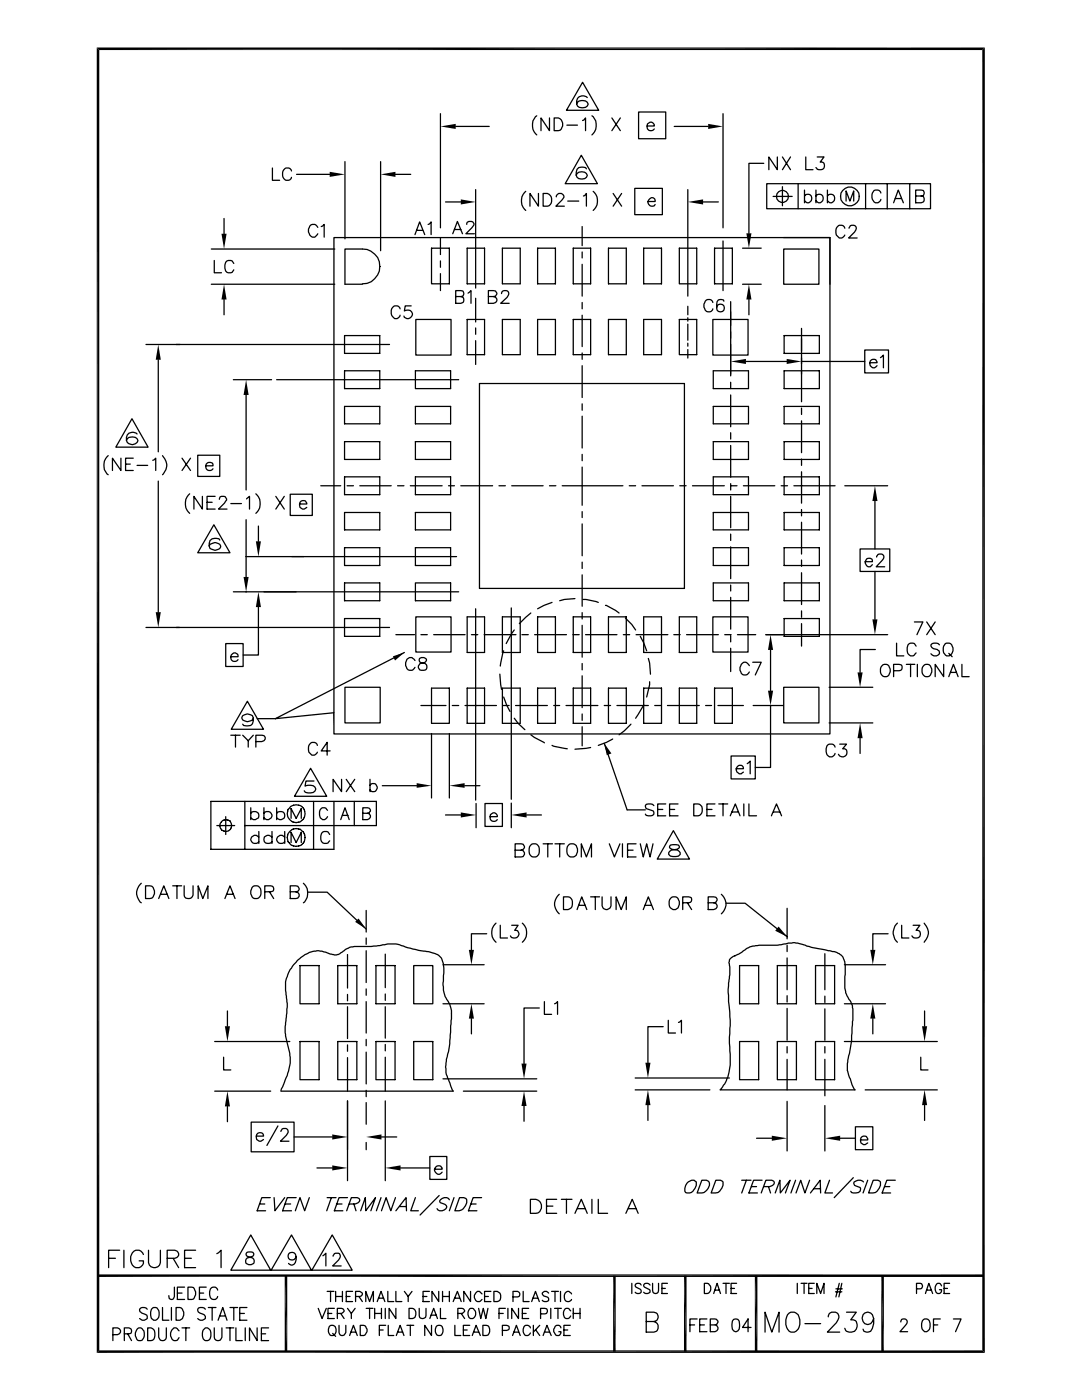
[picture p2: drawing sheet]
<svg xmlns="http://www.w3.org/2000/svg" width="216mm" height="279mm" viewBox="0 0 216 279" stroke-linecap="round" stroke-linejoin="round" font-family="sans-serif">
<g fill="none" stroke="#000" stroke-width=".25">
<path d="M116.2 16.4l3.3 5.6h-6.5zM117.2 19.5a1.27 1.27 0 0 0-1.9 .1 1.27 1.27 0 0 0 .3 1.8 1.19 1.19 0 0 0 1.7-.7 1.3 1.3 0 0 0-2.2 0M54.4 33.5v2.5h1.4M58.2 34.1a.91 .91 0 0 0-1.1-.6 .91 .91 0 0 0-.7 1 1.12 1.12 0 0 0 .2 1.1 1.12 1.12 0 0 0 1.2 .3l.4-.5M59.2 34.8h6.6M68.8 32.3v15.4M75.9 32.3v17.7M78.9 34.8h3.1M87.9 22.7v22.8M90.9 25.2h6.7M94.9 37.8v19.7M104.9 38.2a2.55 2.55 0 0 0 0 3.8"/>
<path d="M107.1 23.1a2.55 2.55 0 0 0 0 3.8M107.4 38.6v2.5l-1.7-2.5v2.5M108.4 38.6h.8a1.36 1.36 0 0 1 .9 1.3 1.36 1.36 0 0 1-.9 1.2h-.8zM109.6 23.5v2.6l-1.7-2.6v2.6M110.6 23.5h.8a1.36 1.36 0 0 1 .9 1.3 1.36 1.36 0 0 1-.9 1.3h-.8zM111 39.3v-.2a.87 .87 0 0 1 1-.5l.4 .3 .1 .5-1.6 1.7h1.7M113.1 25h2.1M116 31l3.2 5.7h-6.4zM116.2 24h.3l.3-.5v2.6M116.4 39.1l.3-.1 .3-.4v2.5M117 33.7l-.2-.3a1.29 1.29 0 0 0-1.7 .5 1.29 1.29 0 0 0 .4 1.7 1.14 1.14 0 0 0 1.7-.6 1.23 1.23 0 0 0-1.1-.7 1.23 1.23 0 0 0-1.1 .7M118.1 23.1a2.55 2.55 0 0 1 0 3.8"/>
<path d="M118.4 38.2a2.55 2.55 0 0 1 0 3.8M122.1 23.5l1.7 2.6M122.3 38.6l1.7 2.5M123.8 23.5l-1.7 2.6M124 38.6l-1.7 2.5M126.7 37.6h5.5v5.2h-5.5zM127.4 22.4h5.4v5.3h-5.4zM129.1 25.1h1.5v-.2a.82 .82 0 0 0-.9-.5 1.01 1.01 0 0 0-.5 1.3 .82 .82 0 0 0 1.4 0M134.5 25.2h6.8M137.2 37.8v21.3M144.3 22.7v22.8M152.4 32.6h-3v14"/>
<path d="M153 36.7h32.7v5h-32.7zM154.3 39.2h3.8M155.1 31.3v2.6l-1.7-2.6v2.6M156.1 31.3l1.6 2.6M156.1 37.3v3.8M157.7 31.3l-1.6 2.6M159.3 36.7v5M160.5 39.1a.81 .81 0 0 1 1.1-.2 .81 .81 0 0 1 .3 1.1 .81 .81 0 0 1-1.1 .3l-.3-.3M160.5 37.9v2.6M160.8 31.3v2.6h1.4M162.8 39.1a.81 .81 0 0 1 1.1-.2 .81 .81 0 0 1 .2 1.1 .81 .81 0 0 1-1 .3l-.3-.3M162.8 37.9v2.6"/>
<path d="M163.1 31.3h1.3l-.7 1a.8 .8 0 0 1 .8 1 .8 .8 0 0 1-1.1 .6l-.3-.1-.3-.4M165.1 39.1a.81 .81 0 0 1 1.1-.2 .81 .81 0 0 1 .2 1.1 .81 .81 0 0 1-1 .3l-.3-.3M165.1 37.9v2.6M172.7 36.7v5M175.8 38.5l-.1-.2a1.01 1.01 0 0 0-1.3-.3 1.61 1.61 0 0 0 .3 2.5 .93 .93 0 0 0 1.1-.7M177 36.7v5M178.6 39.6h1.2M181.5 36.7v5M182.7 39.1l1.5-.1a.83 .83 0 0 0 0-1l-1.5-.1v2.6h1.1l.5-.3v-.8l-.1-.2-.4-.1M42.2 56.7h24.6M42.2 49.7h24.6M42.8 52v2.4h1.4"/>
<path d="M44.7 43.6v3.1M44.7 59.8v3M46.7 52.6l-.4-.5a.93 .93 0 0 0-1-.1 .93 .93 0 0 0-.4 .9 1.08 1.08 0 0 0 .2 1.2 1.08 1.08 0 0 0 1.2 .3l.4-.6M63.4 45.4a.96 .96 0 0 0-1.1-.6 .96 .96 0 0 0-.7 .9 1.25 1.25 0 0 0 1.2 1.6l.6-.6M64.1 45.2l.6-.4v2.5M66.6 47.4h99v99.1h-99zM72.3 56.6a3.5 3.5 0 0 0 3.5-3.4 3.5 3.5 0 0 0-3.5-3.5h-3.5v7h3.5M82.8 46.8l.9-2.5 1.1 2.5M83.1 46h1.2M85.4 44.8l.3-.1 .3-.4v2.5M86.1 49.5h3.6v7.1h-3.6zM87.9 47.4v3.4"/>
<path d="M87.9 52.1v1.2M87.9 54.6v3.4M88.9 40.3h3M90.3 46.7l1-2.5 1 2.5M90.7 45.8h1.2M90.9 59.2l1.5-.1 .1-.4-.1-.6-1.5-.1v2.5h1l.6-.2v-.9l-.6-.2M93.1 44.8l.1-.4a.89 .89 0 0 1 1.4 .2v.3l-.5 .6-1.1 1.2h1.7M93.2 49.5h3.5v7.1h-3.5zM93.4 58.5l.6-.5v2.5M94.9 59.5v4.8M97.5 59.2h1a.72 .72 0 0 0 .6-.7l-.2-.4-1.4-.1v2.5h1l.4-.1a.6 .6 0 0 0 0-1l-.4-.2M100.1 58.6a.55 .55 0 0 1 .5-.6h.4a.6 .6 0 0 1 .4 .9l-.2 .5-1.3 1.1h1.7"/>
<path d="M100.2 49.5h3.6v7.1h-3.6zM107.3 49.5h3.5v7.1h-3.5zM113.3 40.1h2.2M114.4 49.5h3.5v7.1h-3.5zM116.2 45.2v3.8M116.2 50.3v1.2M116.2 52.7v6.4M121.4 49.5h3.6v7.1h-3.6zM128.4 49.5h3.6v7.1h-3.6zM129.3 40.2h1.4a.66 .66 0 0 0-.4-.8 .66 .66 0 0 0-.8 .5 .79 .79 0 0 0 .1 1.1 .79 .79 0 0 0 1.1-.2M135.6 49.5h3.4v7.1h-3.4zM140.3 40.3h3"/>
<path d="M142.6 49.5h3.5v7.1h-3.5zM144.3 48.1v9.9M148.2 49.5h3.7M148.2 56.7h3.7M149.4 59.8v3M156.4 49.7h7v7h-7zM156.4 47.4h9.2v9.3M168.6 45.6a.91 .91 0 0 0-1.1-.7 .91 .91 0 0 0-.7 1l.1 1 .6 .6a1 1 0 0 0 1.1-.6M168.8 40.1v-2l.8 2 .7-2v2M169.4 45.6a.72 .72 0 0 1 .8-.7 .72 .72 0 0 1 .7 .7l-.4 .7-1.2 1.2h1.7M178.3 40.5l.9-2.6 1.1 2.6M29.1 68.7h48.6"/>
<path d="M31.6 71.8v18.4M46.6 75.8h7.6M49.1 78.8v19M55.2 75.8h36.3M68.7 74h7.1v3.6h-7.1zM68.7 67h7.1v3.5h-7.1zM79.8 61.6a.91 .91 0 0 0-1-.6 .91 .91 0 0 0-.7 1 1.49 1.49 0 0 0 .6 1.6 .93 .93 0 0 0 1.1-.7M82 61h-1.1l-.2 1.1a.91 .91 0 0 1 1.5 .3 .91 .91 0 0 1-1 1.2l-.5-.3-.1-.2M82.9 74h7v3.6h-7zM83 63.8h7v7.1h-7zM93.2 63.8h3.5v7h-3.5zM94.9 65.4v1.3"/>
<path d="M94.9 68v4.7M95.7 76.5h40.9v40.9h-40.9zM100.2 63.8h3.6v7h-3.6zM107.3 63.8h3.5v7h-3.5zM114.4 63.8h3.5v7h-3.5zM116.2 60.4v1.2M116.2 62.9v6.3M116.2 70.4v1.3M116.2 73v6.3M121.4 63.8h3.6v7h-3.6zM128.4 63.8h3.6v7h-3.6zM135.6 63.8h3.4v7h-3.4z"/>
<path d="M137.2 61.1v1.7M137.2 63.4v.7M137.2 64.7v3.2M137.2 68.5v.6M137.2 69.8v1.7M142.2 63.8h7.1v7.1h-7.1zM142.2 60.4a.83 .83 0 0 0-.8-.7 .83 .83 0 0 0-.8 .7 1.13 1.13 0 0 0 0 1.3 1.13 1.13 0 0 0 1.3 .4l.3-.5M142.3 74h7.1v3.6h-7.1zM144.4 60.1v-.2a.97 .97 0 0 0-1.3 .3 2.09 2.09 0 0 0 .2 1.9 .77 .77 0 0 0 1.2-.3 .77 .77 0 0 0-.5-1 .77 .77 0 0 0-1 .6M145.8 60.2v14.8M145.8 76.3v1.3M145.8 78.8v6.4"/>
<path d="M148.8 72.1h8.2M156.5 74h7v3.6h-7zM156.5 67h7v3.5h-7zM159.9 65.5v14.7M159.9 72.1h12.7M172.6 69.8h4.7v4.6h-4.7zM173.6 72.4h1.4a.77 .77 0 0 0-1.1-.6 .77 .77 0 0 0-.2 1.2 .74 .74 0 0 0 .6 .4 .74 .74 0 0 0 .7-.4M175.7 71.4l.6-.5v2.5M21.6 90.9a2.55 2.55 0 0 0 0 3.8M24.1 91.4v2.5l-1.7-2.5v2.5M25.1 92.6h.9M26.3 83.6l3.2 5.6h-6.4z"/>
<path d="M26.6 91.4h-1.5v2.5h1.5M27.3 86.6a1.25 1.25 0 0 0-2 .4 1.25 1.25 0 0 0 1.2 1.7 1 1 0 0 0 1-.8 1.3 1.3 0 0 0-2.3 0M27.3 92.9h2.2M30.5 91.9l.6-.5v2.5M31.6 96v26.2M32.4 90.9a2.55 2.55 0 0 1 0 3.8M36.3 91.4l1.7 2.5M37.8 98.6a2.64 2.64 0 0 0 0 3.8M38 91.4l-1.7 2.5M39.5 90.8h4.4v4.3h-4.4zM40.4 99.1v2.5l-1.7-2.5v2.5M41.1 93h1.4a.71 .71 0 0 0-.5-.8 .71 .71 0 0 0-.9 .4 .82 .82 0 0 0 .3 1.2 .82 .82 0 0 0 1.1-.2"/>
<path d="M42.9 99.1h-1.6v2.5h1.6M43.8 99.7l.1-.6h.8h.3l.2 .7-1.6 1.8h1.7M49.2 99.6l.6-.5v2.5M51.1 98.6a2.64 2.64 0 0 1 0 3.8M55 99.1l1.7 2.5M56.7 99.1l-1.7 2.5M57.9 98.6h4.4v4.3h-4.4zM64 96.9h4M68.7 81.1h7.1v3.5h-7.1zM68.7 88.1h7.1v3.6h-7.1zM68.7 95.2h7.1v3.5h-7.1zM69.3 96.9h1.2"/>
<path d="M71.8 96.9h6.3M79.3 96.9h1.3M81.9 96.9h6.3M82.9 81.1h7v3.5h-7zM82.9 88.1h7v3.6h-7zM82.9 95.2h7v3.5h-7zM89.5 96.9h1.2M91.9 96.9h6.4M99.6 96.9h1.2M102.1 96.9h6.3M109.6 96.9h1.3M112.2 96.9h12.1"/>
<path d="M116.2 80.6v1.3M116.2 83.1v6.3M116.2 90.7v1.2M116.2 93.2v7.6M125.6 96.9h1.2M128.1 96.9h6.3M135.6 96.9h1.3M138.2 96.9h6.3M142.3 81.1h7.1v3.5h-7.1zM142.3 88.1h7.1v3.6h-7.1zM142.3 95.2h7.1v3.5h-7.1zM145.8 86.4v1.2"/>
<path d="M145.8 88.9v6.3M145.8 96.5v1.3M145.8 99.1v6.2M145.8 96.9h1.3M148.3 96.9h6.3M155.9 96.9h1.2M156.5 81.1h7v3.5h-7zM156.5 88.1h7v3.6h-7zM156.5 95.2h7v3.5h-7zM158.4 96.9h8.2M159.9 81.4v1.3M159.9 84v6.3"/>
<path d="M159.9 91.6v1.3M159.9 94.1v6.3M168.6 96.9h8.5M174.6 100v9.6M41.3 100.2h1M42.7 104.7l3.2 5.6h-6.4zM43.9 107.8a1.29 1.29 0 0 0-1.8-.1 1.29 1.29 0 0 0-.2 1.8 1.38 1.38 0 0 0 2.1-.4v-.1a1.3 1.3 0 0 0-2.3 0M46.1 100.5h2.1M46.6 118.1h44.9M49 111.1h42.1M49.1 103.7v11.4M51.6 105v3"/>
<path d="M59.8 100.6h1.4a.74 .74 0 0 0-.9-.7 .74 .74 0 0 0-.5 .9l.1 .5 .5 .3h.3l.5-.3M68.7 102.3h7.1v3.4h-7.1zM68.7 109.3h7.1v3.6h-7.1zM68.7 116.3h7.1v3.6h-7.1zM82.9 116.3h7v3.6h-7zM82.9 102.3h7v3.4h-7zM82.9 109.3h7v3.6h-7zM114.7 119.5l-2.1 .1-.9 .3M116.2 102.1v1.2M116.2 104.6v6.3M116.2 112.2v1.3M116.2 114.7v6.3"/>
<path d="M116.3 119.6h.6l2.5 .6M142.3 102.3h7.1v3.4h-7.1zM142.3 109.3h7.1v3.6h-7.1zM142.3 116.3h7.1v3.6h-7.1zM145.8 106.6v1.3M145.8 109.1v6.4M145.8 116.8v1.1M145.8 119.2v6.4M156.5 102.3h7v3.4h-7zM156.5 109.3h7v3.6h-7zM156.5 116.3h7v3.6h-7zM159.9 101.7v1.3"/>
<path d="M159.9 104.2v6.4M159.9 111.8v1.2M159.9 114.3v6.4M171.6 109.6h5.9v4.4h-5.9zM172.6 112.1h1.5v-.3a.81 .81 0 0 0-1.3-.2 .81 .81 0 0 0 .2 1.3l.2 .2h.5l.4-.4M174.6 114v9.6M174.9 111.2l.3-.5 .7-.1a.62 .62 0 0 1 .4 .9l-1.5 1.6h1.7M29.1 125.2h48.6M45 128.4h3.5v4.6h-3.5zM46.1 131.1h1.4a.72 .72 0 0 0-.7-.8 .72 .72 0 0 0-.7 .8 .79 .79 0 0 0 .4 .9 .79 .79 0 0 0 1-.3M49.4 140l3.2 5.5h-6.5zM51.6 121.2v9.5h-3.1"/>
<path d="M68.7 123.4h7.1v3.6h-7.1zM68.8 137.2h7.1v7.1h-7.1zM79 126.7h3.7M80.7 130.2l-25.8 13.2M82.8 131.8a1.02 1.02 0 0 0-1.6-.2 1.46 1.46 0 0 0 .5 2.2 .92 .92 0 0 0 1.1-.6M83 123.1h7v7h-7zM83.7 131.4a.58 .58 0 0 0 .3 .8 .93 .93 0 0 1 1.2 1.1 .88 .88 0 0 1-1 .5 .88 .88 0 0 1-.7-.9l.3-.5 1.1-.3 .2-.5a.97 .97 0 0 0-1.4-.2zM84 126.7h1.3M86.1 137.3h3.6v7.1h-3.6zM86.5 126.7h6.3M93.2 123.1h3.5v7.1h-3.5zM93.2 137.3h3.5v7.1h-3.5z"/>
<path d="M94.1 126.7h1.2M94.9 121.5v38.2M96.6 126.7h6.4M99.7 134.5l.4 3.1M100.2 123.1h3.6v7.1h-3.6zM100.2 137.3h3.6v7.1h-3.6zM100.5 129.9l-.7 3M100.5 139.1l.6 1.6 .7 1.3M102 121.3v38.2M102.6 125.7l-1.6 2.7M104.1 126.7h1.3M105.9 122.3l-2.3 2.2"/>
<path d="M106.7 126.7h6.3M107.3 123.1h3.5v7.1h-3.5zM107.3 137.3h3.5v7.1h-3.5zM110.2 120.2l-1.7 .6-1.2 .7M114.3 126.7h1.3M114.4 123.1h3.5v7.1h-3.5zM114.4 137.3h3.5v7.1h-3.5zM116.2 122.3v1.2M116.2 124.8v6.3M116.2 132.4v1.3M116.2 134.9v6.3M116.8 126.7h6.3"/>
<path d="M120.8 120.8l2.1 1 .6 .5M121.4 123.1h3.6v7.1h-3.6zM121.4 137.3h3.6v7.1h-3.6zM124.4 126.7h1.2M124.8 123.4l1.3 1.2 .7 1.1M126.9 126.7h6.4M127.8 127l.6 1.3 .6 1.6M128.4 123.1h3.6v7.1h-3.6zM128.4 137.3h3.6v7.1h-3.6zM129.4 131.4l.2 .9 .2 2.2M129.6 136.1v.6l-.6 2.4M134.5 126.7h1.2"/>
<path d="M135.6 123.1h3.4v7.1h-3.4zM135.6 137.3h3.4v7.1h-3.4zM137 126.7h6.3M142.2 123.1h7.1v7h-7.1zM142.6 137.3h3.5v7.1h-3.5zM144.6 126.7h1.3M145.8 126.8v1.3M145.8 129.4v4.6M147.2 126.7h3.6M149.5 132.8a.86 .86 0 0 0-.8-.7 .86 .86 0 0 0-.9 .7 1.13 1.13 0 0 0 0 1.4 1.13 1.13 0 0 0 1.3 .4l.4-.5M150.2 132.2h1.7l-1.2 2.5M152.8 126.7h24.3"/>
<path d="M153.8 129.7v8.1M156.4 137.2h7v7.1h-7zM156.5 123.4h7v3.6h-7zM159.9 121.9v1.3M159.9 124.5v4.4M165.4 137.2h8.8M174.7 129.6h-3.1v4.6M175.9 132.9a.95 .95 0 0 1 1.1-.3 .95 .95 0 0 1 .6 .9 1.12 1.12 0 0 1-.2 1.2 1.12 1.12 0 0 1-1.2 .3 1.5 1.5 0 0 1-.3-2.1zM178.3 133.9h1.1a.64 .64 0 0 0 .6-.7 .64 .64 0 0 0-.6-.6h-1.1v2.4M178.9 128.4v2.5h1.4M180.8 132.6h1.7M181.7 132.6v2.4"/>
<path d="M182.5 124.1h1.6l-1.1 2.6M182.8 128.9l-.3-.5a.93 .93 0 0 0-1 0 .93 .93 0 0 0-.5 .9 1.16 1.16 0 0 0 1.2 1.6l.6-.6M183 132.6v2.4M184.2 132.9a.95 .95 0 0 1 1.1-.3 .95 .95 0 0 1 .6 .9 1.12 1.12 0 0 1-.2 1.2 1.12 1.12 0 0 1-1.2 .3 1.5 1.5 0 0 1-.3-2.1zM184.9 124.1l1.7 2.6M186.6 124.1l-1.7 2.6M187.5 128.7a1.16 1.16 0 0 0-1.7 0v.2l.2 .4 1 .3a.66 .66 0 0 1 .5 .7 .66 .66 0 0 1-.6 .6h-.5l-.6-.4M188.3 132.6v2.4l-1.7-2.4v2.4M188.6 128.4a1.19 1.19 0 0 1 1.4 .4 1.19 1.19 0 0 1 0 1.5 .91 .91 0 0 1-1.4 .4 1.68 1.68 0 0 1 0-2.3zM189.3 135l.9-2.4 1 2.4M189.3 130.4l.7 .7M189.7 134.2h1.1"/>
<path d="M191.9 132.6v2.4h1.5M46.1 146.7h1.8M47 146.7v2.4M48.4 146.7l1.1 1.1 1-1.1M48.9 159.9v9.6M49.5 147.8v1.3M50.5 143.3a1.3 1.3 0 0 1-2.2 0 1.19 1.19 0 0 1 1.1-.8 1.19 1.19 0 0 1 1.1 .8 1.18 1.18 0 0 1-1.4 1.6l-.5-.1-.2-.3M51.1 148h1.1l.5-.2a.6 .6 0 0 0 0-1l-1.6-.1v2.4M51.3 143.4h3.6M62 153.3l3.2 5.6h-6.4zM62.6 159.9v9.6M62.7 155.9h-1.7l-.1 1 .1-.1a1.62 1.62 0 0 1 2 .6v.2a1.46 1.46 0 0 1-2.3 .2"/>
<path d="M63.3 148.8a.91 .91 0 0 0-1-.6 .91 .91 0 0 0-.7 .9v1l.6 .6a1 1 0 0 0 1.1-.6M65.9 149.9h-1.8l1.2-1.7v2.5M66.6 159.9v9.6h-24.5v-9.6h33v4.9h-26.2M66.6 142.2l-11.7 1.2M68.2 155.5v2.5l-1.7-2.5v2.5M69.1 155.5l1.7 2.5M70.7 159.9v4.9M70.8 155.5l-1.7 2.5M73.8 156.7a.8 .8 0 0 1 1.2-.1 .8 .8 0 0 1 0 1.2 .8 .8 0 0 1-1.2-.2M73.8 155.5v2.5M76.3 156.8h6.8M84 140.8h5"/>
<path d="M86.1 146.4v12.9M89.7 146.4v12.9M90.3 140.8h1.2M92.7 156.8h3.1M92.8 140.8h6.3M100.3 140.8h1.3M102.6 143.3l.8 1.1 1.3 1.2M102.9 140.8h6.3M105.9 146.6l2.7 1.7M110.2 148.8l3 .6M110.5 140.8h1.2M112.9 140.8h6.4"/>
<path d="M116.2 142.5v1.3M116.2 145v3.8M117.9 149.2l-3.2 .3M120.6 148.3l4.5 13.3h3.7M120.6 140.8h1.2M122.3 147.5l-1.3 .7-1.6 .6M123.1 140.8h6.3M125.9 144.5l-1.4 1.4-1 .7M128.4 140.6l-1.6 2.7M130.6 140.8h1.3M133.2 140.8h6.3M140.8 140.8h1.2"/>
<path d="M143.3 140.8h5M145.9 150.9h4.8v4.5h-4.8zM146.9 153.4h1.4a.6 .6 0 0 0-.4-.7 .86 .86 0 0 0-1 .9 .86 .86 0 0 0 1 .8l.4-.3M149.1 152.4l.6-.5v2.5M150.3 140.8h6M153.8 140.8v12.4h-3.1M165.4 144.3h8.8M166.6 149.1a.91 .91 0 0 0-1-.6 .91 .91 0 0 0-.8 .9 1.16 1.16 0 0 0 1.2 1.6l.5-.4 .1-.2M167.6 148.5h1.3l-.8 .9a.82 .82 0 0 1 .9 .9 .82 .82 0 0 1-1 .7l-.4-.1-.3-.4M171.6 147.3v3.1M28.2 176.3a2.48 2.48 0 0 0 0 3.9M29 176.8h.9a1.18 1.18 0 0 1 .9 1.6 1.02 1.02 0 0 1-.9 .9h-.9z"/>
<path d="M31.7 179.3l1-2.5 1 2.5M32.1 178.5h1.3M34.5 176.8h1.7M35.3 176.8v2.5M36.7 176.8v1.8a.92 .92 0 0 0 .9 .7 .92 .92 0 0 0 .9-.7v-1.8M39.5 179.3v-2.5l1 2.5 1-2.5v2.5M43.3 164.8h3.5M44.9 179.3l1-2.5 1 2.5M45 163v3.5M45.3 178.5h1.3M50 162.3a.88 .88 0 0 1 1.2-.4 .88 .88 0 0 1 .4 1.2 .88 .88 0 0 1-1.1 .5l-.5-.4M50 161.2v2.4"/>
<path d="M50.3 177.1a1 1 0 0 1 1.1-.3 1 1 0 0 1 .7 1 1.08 1.08 0 0 1-.4 1.4 1.08 1.08 0 0 1-1.4-.2 1.64 1.64 0 0 1 0-1.9zM51.6 167l-.5-.3h-.4l-.5 .3a.86 .86 0 0 0 .3 1.2 .86 .86 0 0 0 1.1-.2M51.6 165.9v2.4M52.7 162.3a.86 .86 0 0 1 1.1-.2 .86 .86 0 0 1 .3 1.1l-.5 .4h-.4l-.5-.4M52.7 161.2v2.4M52.8 178l1.6-.1a.6 .6 0 0 0 .2-.7 .6 .6 0 0 0-.6-.4h-1.2v2.5M53.8 178l.8 1.3M54.3 167a.87 .87 0 0 0-1.3-.1 .87 .87 0 0 0 0 1.3 .87 .87 0 0 0 1.3-.2M54.3 165.9v2.4M55.2 162.3a.88 .88 0 0 1 1.3-.2 .88 .88 0 0 1 0 1.3 .88 .88 0 0 1-1.3-.2M55.2 161.2v2.4M56.8 167l-.5-.3h-.4l-.5 .3a.86 .86 0 0 0 .2 1.2 .86 .86 0 0 0 1.2-.2"/>
<path d="M56.8 165.9v2.4M57.9 178h1.1l.5-.2a.62 .62 0 0 0-.1-.9l-1.5-.1v2.5h1.1a.74 .74 0 0 0 .7-.8l-.3-.4-.4-.1M58.1 163.3v-1.9l1 1.9 1-1.9v1.9M58.1 168.1v-2l1 2 1-2v2M60.5 176.3a2.64 2.64 0 0 1 0 3.9M61.4 178.1h3.9l7.8 7.3M65.4 161.7a.83 .83 0 0 0-1-.5 .83 .83 0 0 0-.6 .9 1.41 1.41 0 0 0 .5 1.5 .97 .97 0 0 0 1.1-.6M65.8 166.5l-.4-.5a.93 .93 0 0 0-.9 0 .93 .93 0 0 0-.5 .9 1.05 1.05 0 0 0 .3 1.2 1.05 1.05 0 0 0 1.1 .1l.4-.4M68 163.6l.8-2.4 .9 2.4M68.3 162.7h1.1M72.4 162.3h.9a.6 .6 0 0 0 .4-.9l-.4-.2h-.9v2.4h.9a.76 .76 0 0 0 .6-.9l-.2-.3-.4-.1M88.9 162.6h3"/>
<path d="M95 160.4v4.8M96.8 160.4h3.4v4.5h-3.4zM97.8 163h1.4v-.3a.82 .82 0 0 0-.8-.5 1.01 1.01 0 0 0-.5 1.4 .82 .82 0 0 0 1.3 0M102 160.3v4.9M102.8 169.7h1.2l.5-.3a.62 .62 0 0 0-.1-.9l-1.6-.1v2.6h1.2a.71 .71 0 0 0 .6-.5 .71 .71 0 0 0-.2-.7l-.4-.1M105.1 162.6h2.9M105.8 168.7a1 1 0 0 1 1.2-.3 1 1 0 0 1 .6 1 1.17 1.17 0 0 1-.2 1.3 1.17 1.17 0 0 1-1.3 .2 1.73 1.73 0 0 1-.3-2.2zM108.4 168.4h1.8M109.3 168.4v2.6M110.7 168.4h1.9M111.6 178.5a2.48 2.48 0 0 0 0 3.9M111.7 168.4v2.6"/>
<path d="M112.4 179h1a1.35 1.35 0 0 1 .9 1.3 1.35 1.35 0 0 1-.9 1.2h-1zM113.6 168.5a1.19 1.19 0 0 1 1.3 .2 1.19 1.19 0 0 1 .3 1.3 1.06 1.06 0 0 1-1 1 1.06 1.06 0 0 1-1.1-1 1.4 1.4 0 0 1 .5-1.5zM116 171v-2.6l1 2.6 1-2.6v2.6M117.9 179h1.7M118.8 179v2.5M120.1 179v1.8a.9 .9 0 0 0 .9 .7 .9 .9 0 0 0 .9-.7v-1.8M121.6 168.4l1 2.6 1.1-2.6M124.2 168.4v2.6M125.2 169.7h1.1M126.9 168.4h-1.7v2.6h1.7M127.8 168.4l.6 2.6 .6-2.6 .7 2.6 .6-2.6M130.5 160.8a1.16 1.16 0 0 0-1.7 0l.1 .6 1.5 .5 .1 .6a1.16 1.16 0 0 1-1.7 0"/>
<path d="M131.2 161.5h1M132.8 160.4h-1.6v2.4h1.6M133.6 161.5h1M133.8 179.3a1 1 0 0 1 1.1-.3 1 1 0 0 1 .7 .9 1.11 1.11 0 0 1-.4 1.4 1.11 1.11 0 0 1-1.4-.1 1.73 1.73 0 0 1 0-1.9zM133.8 168.7l-.2 .5a2 2 0 0 0 1.6 .5l.5 .5v.3a1.68 1.68 0 0 1-2.3 0 .86 .86 0 0 1 1-.9l1-.3 .2-.4-.2-.2-.5-.1zM134.4 165.8l3.2 5.6h-6.5zM135.3 160.4h-1.7v2.4h1.7M138.4 160.4h.9a1.24 1.24 0 0 1 .8 1.2 1.24 1.24 0 0 1-.8 1.2h-.9zM141.1 161.5h1M142.7 160.4h-1.6v2.4h1.6M143.4 160.4h1.8M143.9 178.5a2.48 2.48 0 0 1 0 3.9"/>
<path d="M144.3 160.4v2.4M145.7 162.8l1-2.4 1 2.4M146 162.1h1.3M148.4 160.4v2.4M149.4 160.4v2.4h1.6M153.9 162.8l1-2.4 1.1 2.4M154.3 162.1h1.3M59.9 192.7h3.8v7.6h-3.8zM67.4 192.7h3.8v7.6h-3.8zM69.3 190.5v6.7M69.3 198.5v1.2M73.1 181.7v4.3"/>
<path d="M73.1 187.2v1.3M73.1 189.7v6.4M73.1 197.4v1.2M73.1 199.9v6.3M75 192.7h3.8v7.6h-3.8zM76.9 190.4v6.7M76.9 198.4v1.2M82.5 192.7h3.9v7.6h-3.9zM88.4 192.5h8.2M97.1 186.4h-3v3.2M99 184.2a2.55 2.55 0 0 0 0 3.8M99.8 184.7v2.5h1.5"/>
<path d="M102.1 184.7h1.3l-.7 1 .6 .1 .2 .5a.91 .91 0 0 1-.6 .9 .91 .91 0 0 1-1-.4M104.2 184.2a2.55 2.55 0 0 1 0 3.8M108.6 199.9v2.5h1.5M115.1 181.5l1-2.5 1 2.5M115.5 180.7h1.3M122.9 181.5v-2.5l1.1 2.5 1-2.5v2.5M128.4 181.5l1-2.5 1 2.5M128.7 180.7h1.3M136.2 180.2h1.2a.59 .59 0 0 0 .6-.6 .59 .59 0 0 0-.6-.6h-1.2v2.5M137.2 180.2l.8 1.3M141.3 180.2h1.1a.72 .72 0 0 0 .7-.8l-.3-.3-1.5-.1v2.5h1.1l.4-.1a.67 .67 0 0 0 0-1.1l-.4-.1M144.9 180.3h3.8l8.4 6.6"/>
<path d="M145.6 191.4l.6-.5 1.2-.5 1.3-.8a4.6 4.6 0 0 1 2.8-1h3.7l1.5-.2a6.2 6.2 0 0 1 4.3 .4l4 .9a5.2 5.2 0 0 1 2.8 .9 3.5 3.5 0 0 1 .9 1.8v2.1a8.7 8.7 0 0 0 0 3.6l.5 .9a5.4 5.4 0 0 1 1 2.3l-.2 4.9a17 17 0 0 1-.7 4.5 7 7 0 0 0 .2 4.4l.5 1.4 .6 1h-26.9a6.4 6.4 0 0 0 1.8-3.5 20 20 0 0 0 0-5.8v-1.3a24.9 24.9 0 0 0-.1-7l-.1-2.5 .3-2.8v-1.6l-.1-.8zM147.6 192.7h3.8v7.6h-3.8zM155.1 192.7h3.8v7.6h-3.8zM157.1 181.3v6.1M157.1 188.6v1.3M157.1 191.2v6.3M157.1 198.7v1.3M162.7 192.7h3.8v7.6h-3.8zM164.6 190.3v7.2M164.6 198.8v1.3M168.5 192.5h8.2M177.2 186.4h-3v3.2"/>
<path d="M179.1 184.2a2.55 2.55 0 0 0 0 3.8M179.9 184.7v2.5h1.5M182.2 184.7h1.4l-.8 1a.8 .8 0 0 1 .9 .9 .8 .8 0 0 1-1.2 .6l-.3-.1-.3-.3M184.4 184.2a2.55 2.55 0 0 1 0 3.8M42.8 217.8h11.2M42.8 207.9h15M44.6 211v2.5h1.5M45.4 201.8v3M56 217.8l.4-.9a16.7 16.7 0 0 0 1.5-4.7 14.3 14.3 0 0 0-.7-4.3 11.8 11.8 0 0 1-.1-5.3 9.8 9.8 0 0 0 0-4.1v-.4a5.3 5.3 0 0 1 .3-3.5 7.4 7.4 0 0 1 6.2-4.9l1.3 .3 1.1 .4a2.65 2.65 0 0 0 2.9-.9l.9-.4 .9-.2h3.4l2.3-.3a7.2 7.2 0 0 1 3.4 0l2.6 .8 3 .5a4 4 0 0 1 2.7 1.4 6.6 6.6 0 0 1 .4 3.4 9.9 9.9 0 0 0 .5 4.4 5.6 5.6 0 0 1 1 4.6l-.2 2.9a20.3 20.3 0 0 1-.7 5.2 5.7 5.7 0 0 0 .6 4.3l.7 1.7h-34.3M59.9 207.9h3.8v7.6h-3.8zM67.4 207.9h3.8v7.6h-3.8zM69.3 200.9v6.4"/>
<path d="M69.3 208.5v1.3M69.3 211.1v6.7M69.3 219.7v15.9M73.1 207.4v1.3M73.1 210v6.3M73.1 217.6v1.3M75 207.9h3.8v7.6h-3.8zM76.9 200.9v6.3M76.9 208.4v1.3M76.9 211v6.8M76.9 219.7v15.9M82.5 207.9h3.9v7.6h-3.9z"/>
<path d="M88.4 215.3h18.7M88.4 200.3h8.2M92.5 217.8h14.6M94.1 203.3v3M107.6 201.2h-3v11.1M110.7 200.3l.6-.4v2.5M126.7 217.5h14.9M126.7 215.1h18.8M132.3 204.9h-3v7.2M133.3 203.6v2.6h1.5M135.4 204l.6-.4v2.6M147.6 207.9h3.8v7.6h-3.8z"/>
<path d="M155.1 207.9h3.8v7.6h-3.8zM157.1 201.3v6.3M157.1 208.9v1.2M157.1 211.4v6.1M157.1 219.8v9.9M162.7 207.9h3.8v7.6h-3.8zM164.6 201.3v6.3M164.6 208.9v1.2M164.6 211.4v7.3M168.5 207.9h18.5M168.5 200.3h8.2M172.6 217.5h14.4"/>
<path d="M174.2 203.3v3M183.7 211v2.5h1.5M184.5 201.8v3M45.4 220.8v3.1M50.1 223.9h8.6v6h-8.6zM51.1 226.7h1.5a.74 .74 0 0 0-.9-.7 .74 .74 0 0 0-.6 1l.1 .4 .5 .4h.4l.5-.4M53.9 239h-1.7l-.9 2.6h1.7M54.7 239l.2 2.6 1.9-2.6M55.5 224.7l-2.2 3.9M56 225.8l.3-.5 .8-.1a.62 .62 0 0 1 .3 .9l-1.4 1.7h1.7M58.7 226.9h7.6M59.1 239h-1.8l-.9 2.6h1.8"/>
<path d="M61.7 239l-.9 2.6-.9-2.6-1 2.6M63.2 233.1h3.1M65.3 239h1.8M66.1 239l-.9 2.6M69.3 239h-1.7l-.9 2.6h1.7M73.1 220v4.4M73.1 228v1.4M76 239l-.9 2.6M76.1 226.9h3.1M78.9 239l-.9 2.6-1-2.6-.9 2.6M79.9 233.1h5.9M82.9 239l-.9 2.6h1.5"/>
<path d="M85.8 230.8h3.4v4.6h-3.4zM86.7 233.3h1.5a.8 .8 0 0 0-1.2-.5 .8 .8 0 0 0 .1 1.4 .68 .68 0 0 0 1.1-.3M87.6 238.6l-3.8 3.9M89.7 239.4a1.15 1.15 0 0 0-2 .3l.2 .3a1.29 1.29 0 0 1 1.3 .9 1.12 1.12 0 0 1-2 .3M90.6 239l-.9 2.6M91.7 239h.8l.5 .2a1.59 1.59 0 0 1-.5 2l-.9 .4h-.8zM96.1 239h-1.7l-.9 2.6h1.7M104.6 220.7v3.1M105.8 239.4h1.1a1.43 1.43 0 0 1 1.2 1.3 1.43 1.43 0 0 1-1.2 1.4h-1.1zM111.1 239.4h-2v2.7h2M112 239.4h2.1M113 239.4v2.7"/>
<path d="M118.1 239.4v2.7M119.4 239.4v2.7h1.8M129.3 220.6v3M137.1 236.1l.9-.6h.5l.4 .4a1.73 1.73 0 0 1-2.1 2.1 1.68 1.68 0 0 1 .3-1.9zM140 235.5h1a.78 .78 0 0 1 .6 1.1 2.01 2.01 0 0 1-2.5 1.5zM142.8 235.5h1l.3 .2a1.59 1.59 0 0 1-.5 2l-.3 .3-1.4 .1zM148 235.5h1.9M148.9 235.5l-.9 2.6M149.9 236.8h1.1M151 227.2h3M152.1 235.5h-1.7l-1 2.6h1.7M152.4 236.8h1.2a.88 .88 0 0 0 .8-1l-.4-.3h-1.2l-.9 2.6"/>
<path d="M153.3 236.8l.5 1.3M154.7 238.1l.9-2.6 .1 2.6 1.9-2.6-.9 2.6M158.7 235.5l-.9 2.6M161.5 235.5l-.9 2.6-.8-2.6-1 2.6M161.7 238.1l2-2.6v2.6M162.4 237.2h1.3M164.6 220.6v9.1M165.5 235.5l-.9 2.6h1.5M167.6 227.2h3.1M170.3 235l-3.8 4M170.7 224.9h3.5v4.5h-3.5zM171.7 227.5h1.4v-.3a.75 .75 0 0 0-.9-.4 .75 .75 0 0 0-.5 .9l.1 .4 .5 .3h.3l.5-.3"/>
<path d="M172.3 235.9a1.24 1.24 0 0 0-2 .2l.2 .5 1.1 .4a.73 .73 0 0 1-.3 1 1.24 1.24 0 0 1-1.5-.3M173.1 235.5l-.9 2.6M174.2 235.5h1l.3 .2a1.59 1.59 0 0 1-.5 2l-.3 .3-1.4 .1zM176.5 236.8h1M178.6 235.5h-1.6l-1 2.6h1.7M184.5 220.6v3M21.7 251.1h1.3M23.9 249.5h-2.2v3.5M24.7 249.5v3.5M28.6 250.4a1.31 1.31 0 0 0-1.4-.9 1.31 1.31 0 0 0-1.1 1.3 1.64 1.64 0 0 0 1.7 2.2 1.2 1.2 0 0 0 .8-1.4h-.8M29.6 249.5v2.5a1.2 1.2 0 0 0 1.2 1 1.2 1.2 0 0 0 1.2-1v-2.5M33.4 251.1h1.5a.81 .81 0 0 0 .6-1.2l-.6-.4h-1.5v3.5"/>
<path d="M34.5 251.1l1.1 1.9M34.8 256.9v1.8l-.2 .5-.2 .1-.6-.1-.1-.6M35.4 258.1h.9M36.8 256.9h-1.4v2.4h1.4M36.8 251.1h1.4M37.5 256.9h.8a1.22 1.22 0 0 1 .7 1.5 1.1 1.1 0 0 1-.7 .9h-.8zM39 249.5h-2.2v3.5h2.2M39.8 258.1h.8M41.1 256.9h-1.3v2.4h1.3M43.3 250.2l.8-.7v3.5M43.4 257.5a.82 .82 0 0 0-.9-.6 .82 .82 0 0 0-.7 .9 1.3 1.3 0 0 0 .7 1.5 .74 .74 0 0 0 .9-.6M49.3 249.9l-.2 .3 .2 .5 .7 .3a.76 .76 0 0 1 .7 .3 .76 .76 0 0 1-.1 .8 1 1 0 0 1-1.6-.2 .73 .73 0 0 1 .8-.9l.7-.3 .1-.5a1.09 1.09 0 0 0-1.3-.3z"/>
<path d="M50 246.5l4 7h-7.9zM51.8 240.3h1M56.9 240.3h1.1M58.2 246.5l3.9 7h-8zM59.1 250.8a.81 .81 0 0 1-1 .7 .81 .81 0 0 1-.6-1 .81 .81 0 0 1 1.2-.5 1.57 1.57 0 0 1-.4 2.5h-.2l-.5-.4M64.4 250.6l.6-.5v2.5M65.3 257.7h1.3M66 257.7v2.1M66.3 246.5l4 7h-8.1zM66.5 250.7l.2-.5 .8-.1a.62 .62 0 0 1 .3 .9l-1.4 1.6h1.7M67 257.7v2.1M67 258.7h1.3"/>
<path d="M67.1 240.3h1.1M68.3 257.7v2.1M69.1 258.7h.7M69.7 240.3h1.2a.88 .88 0 0 0 .8-1l-.4-.3h-1.2l-.9 2.6M70.4 257.7h-1.3v2.1h1.3M70.6 240.3l.4 1.3M71 258.7h.8a.51 .51 0 0 0 .4-.7l-.4-.3h-.8v2.1M71.6 258.7l.7 1.1M72 241.6l.9-2.6 .1 2.6 1.9-2.6-.9 2.6M73 259.8v-2.1l.7 2.1 .8-2.1v2.1M75.3 259.8l.7-2.1 .8 2.1M75.5 259.1h1"/>
<path d="M77.4 257.7v2.1h1.2M79 241.6l2-2.6 .1 2.6M79 257.7v2.1h1.2M79.8 240.8h1.2M80.7 257.7l.7 1 .8-1M81.4 258.7v1.1M84.4 258.7h.8M85.7 257.7h-1.3v2.1h1.3M87.5 257.7v2.1l-1.3-2.1v2.1M88.3 258.7h1.4M88.3 257.7v2.1M89.7 257.7v2.1"/>
<path d="M90.4 259.8l.9-2.1 .7 2.1M90.8 259.1h.9M93.9 257.7v2.1l-1.4-2.1v2.1M94 240.3h1M96.2 258.2l-.5-.5a1.05 1.05 0 0 0-1 1.3l.2 .5 .3 .3h.5l.5-.5M96.7 258.7h.8M98 257.7h-1.3v2.1h1.3M98.6 257.7h.6a1.08 1.08 0 0 1 .7 1 1.08 1.08 0 0 1-.7 1.1h-.6zM102.4 258.8h.9a.56 .56 0 0 0 .4-.5 .56 .56 0 0 0-.4-.6h-.9v2.1M104.4 257.7v2.1h1.2M106.1 259.8l.7-2.1 .8 2.1M106.3 259.1h1"/>
<path d="M109.1 240.7h1.2M109.5 258.1l-.4-.4h-.5l-.4 .4v.1a1.19 1.19 0 0 0 1.1 .7l.2 .6a.86 .86 0 0 1-1.3 0M110.1 257.7h1.3M110.7 257.7v2.1M111.8 257.7v2.1M114 258.2a.74 .74 0 0 0-.8-.5 .74 .74 0 0 0-.6 .8 .89 .89 0 0 0 .9 1.3l.5-.5M114.7 242.1l1.3-2.7 1.2 2.7M115.2 241.2h1.6M124.9 242.1l1.3-2.7 1.1 2.7M125.4 241.2h1.5M126.1 256.1v2M127.9 256.5a.62 .62 0 0 0-.6-.4 .62 .62 0 0 0-.6 .5l.2 .3 .9 .5 .1 .5a.78 .78 0 0 1-1.2 0"/>
<path d="M129.7 256.5a.67 .67 0 0 0-.7-.4 .67 .67 0 0 0-.6 .5l.2 .3 1 .5 .1 .2a.68 .68 0 0 1-.4 .6 .68 .68 0 0 1-.7-.1l-.2-.2M130.2 256.1l.1 1.8a.6 .6 0 0 0 .7 .2 .6 .6 0 0 0 .4-.5v-1.5M132.1 257.1h.7M133.2 256.1h-1.1v2h1.1M140.5 256.1a1.05 1.05 0 0 1 1.3 1 1.05 1.05 0 0 1-1.3 1zM142.4 258.1l.7-2 .7 2M142.7 257.5h.8M144.3 256.1h1.2M144.9 256.1v2M145.9 257.1h.7M147 256.1h-1.1v2h1.1M159.1 256.1v2"/>
<path d="M159.9 256.1h1.1M160.4 256.1v2M161.4 257.1h.7M162.5 256.1h-1.1v2h1.1M163 258.1v-2l.7 2 .7-2v2M166.7 257.8h1.3M166.8 257.2h1.3M167.5 256.1l-.7 2.7M168 256.1l-.6 2.7M182.9 257.2l1-.1 .2-.3-.2-.6-1-.1v2M184.7 258.1l.6-2 .8 2M184.9 257.5h.9"/>
<path d="M187.9 256.6a.65 .65 0 0 0-.8-.5 .65 .65 0 0 0-.5 .8 .99 .99 0 0 0 .5 1.2 .62 .62 0 0 0 .8-.7h-.4M188.4 257.1h.7M189.5 256.1h-1.1v2h1.1M22.5 266.4h1a.69 .69 0 0 0 .4-1.1l-.4-.3h-1v2.5M24.8 266.2l1.3-.1 .1-.3v-.5l-.5-.3h-.9v2.5M25.5 266.2l.7 1.3M27.4 265.2l.3-.2a1.25 1.25 0 0 1 1.1 1.6l-.4 .9a.77 .77 0 0 1-1.2-.5 1.5 1.5 0 0 1 .2-1.8zM29.4 261.3a.83 .83 0 0 0-.9-.4 .83 .83 0 0 0-.6 .6 1.92 1.92 0 0 0 1.4 1l.1 .2a.78 .78 0 0 1-1 .8l-.5-.4M29.5 265h.6a1.55 1.55 0 0 1 .4 2.5h-1zM30.2 261.3a.79 .79 0 0 1 1.1-.3 1.61 1.61 0 0 1-.2 2.5 .97 .97 0 0 1-1-1zM31.7 265v1.9a.77 .77 0 0 0 .7 .7 .77 .77 0 0 0 .8-.7v-1.9M32.4 260.9v2.6h1.3"/>
<path d="M34.2 260.9v2.6M35.1 260.9h.8a1.41 1.41 0 0 1 .8 1.3 1.41 1.41 0 0 1-.8 1.3h-.8zM35.7 265.6a.97 .97 0 0 0-1-.6 1.48 1.48 0 0 0 0 2.5h.7l.3-.5M36.3 265h1.5M37.1 265v2.5M40.6 265.4l.4-.4a1.16 1.16 0 0 1 1.1 1.6 .85 .85 0 0 1-.9 1 .85 .85 0 0 1-.8-1zM41 261.3a1 1 0 0 0-1.5 0 .63 .63 0 0 0 .4 .7 1.24 1.24 0 0 1 1.1 .7 .78 .78 0 0 1-1 .8l-.5-.4M41.6 260.9h1.5M42.3 260.9v2.6M42.8 265v1.9a.77 .77 0 0 0 .7 .7 .77 .77 0 0 0 .8-.7v-1.9M43.5 263.5l.9-2.6 .9 2.6M43.9 262.6h1.1"/>
<path d="M45.1 265h1.6M45.9 265v2.5M45.9 260.9h1.5M46.7 260.9v2.6M47.1 265v2.5h1.2M47.8 262.1h1M48.9 265v2.5M49.3 260.9h-1.5v2.6h1.5M51.3 265v2.5l-1.5-2.5v2.5M52.2 266.2h.8M53.6 265h-1.4v2.5h1.4M63.5 261.1l.8 2 .8-2"/>
<path d="M65.4 262.1h.8M65.9 264.6a.82 .82 0 0 1 1 .2 1.08 1.08 0 0 1 .1 1.1 1.08 1.08 0 0 1-1 .6l-.3-.3a1.32 1.32 0 0 1 .2-1.6zM66.4 266.1l.6 .6M66.7 261.1h-1.3v2h1.3M67.3 262.1h.9l.5-.4v-.2l-.5-.4h-.9v2M67.6 264.5v1.4a.64 .64 0 0 0 .4 .6 .64 .64 0 0 0 .7-.1l.3-.5v-1.4M68 262.1l.7 1M69.3 261.1l.8 1 .8-1M69.8 266.5l.7-2 .8 2M70 265.9h1M70.1 262.1v1M71.9 264.5h.7a1.08 1.08 0 0 1 .7 1 1.08 1.08 0 0 1-.7 1h-.7z"/>
<path d="M73.1 261.1h1.3M73.7 261.1v2M74.8 262.1h1.3M74.8 261.1v2M75.7 265.4h.8M76.1 261.1v2M76.9 261.1v2M77 264.5h-1.3v2M77.5 264.5v2h1.1M79 261.1v2l-1.4-2v2M79.1 266.5l.7-2 .8 2M79.3 265.9h1"/>
<path d="M81.2 264.5h1.3M81.6 261.1h.7a1.08 1.08 0 0 1 .7 1 1.08 1.08 0 0 1-.7 1h-.7zM81.9 264.5v2M83.7 261.1v1.8a.72 .72 0 0 0 .8 .2 .72 .72 0 0 0 .5-.5v-1.5M85.8 263.1l.7-2 .8 2M86 262.5h1M86.1 264.5v2l-1.3-2v2M87.2 264.6a.82 .82 0 0 1 1 .2 1.21 1.21 0 0 1-.4 1.7 1.06 1.06 0 0 1-1-.6 1.06 1.06 0 0 1 .2-1.1zM87.9 261.1v2h1.1M90.8 264.5v2h1.1M91.4 262.1h.8l.5-.4v-.2l-.5-.4h-.8v2M92 262.1l.7 1"/>
<path d="M92.5 265.4h.7M93.7 261.2l.2-.1a1.02 1.02 0 0 1 1 1 1.02 1.02 0 0 1-1 1 1.28 1.28 0 0 1-.2-1.9zM93.7 264.5h-1.2v2h1.2M94.2 266.5l.8-2 .8 2M94.6 265.9h.9M95.5 261.1l.4 2 .5-2 .5 2 .5-2M96.4 264.5h.6a1.08 1.08 0 0 1 .7 1 1.08 1.08 0 0 1-.7 1h-.6zM99.6 262.1h.8M100.2 265.5h.9l.4-.2v-.6l-.4-.2h-.9v2M100.8 261.1h-1.2v2M101.3 261.1v2M102.3 266.5l.7-2 .8 2"/>
<path d="M102.5 265.9h1M103.5 261.1v2l-1.4-2v2M104.2 262.1h.8M105.5 261.1h-1.3v2h1.3M105.8 265a.72 .72 0 0 0-.5-.5 .72 .72 0 0 0-.7 .3 1.31 1.31 0 0 0 .3 1.7 .77 .77 0 0 0 .9-.5M106.4 264.5v2M106.8 265.3l.9 1.2M107.7 264.5l-1.3 1.4M107.9 262.2l1.2-.1a.69 .69 0 0 0 0-.9l-1.2-.1v2M108.4 266.5l.7-2 .9 2M108.7 265.9h.9M109.9 261.1v2"/>
<path d="M110.7 261.1h1.3M111.3 261.1v2M111.9 265l-.2-.4a.91 .91 0 0 0-1.1 .3 .91 .91 0 0 0 .1 1.1l.2 .4 .6 .1 .4-.5v-.2h-.4M112.5 265.4h.8M113.8 264.5h-1.3v2h1.3M113.9 261.6a.76 .76 0 0 0-1.1-.4l-.2 .3a1.24 1.24 0 0 0 .3 1.6 .77 .77 0 0 0 1-.5M114.4 261.1v2M114.4 262.1h1.3M115.7 261.1v2M128.9 263.7h1.6l.5-.1a.95 .95 0 0 0 .3-1.1 .95 .95 0 0 0-.8-.6h-1.6v4h1.6l.5-.2a1.12 1.12 0 0 0 .3-1.1 1.12 1.12 0 0 0-.8-.9M137.7 264.4h.9M139.1 263.2h-1.4v2.6"/>
<path d="M139.6 264.4h.9M141.1 263.2h-1.5v2.6h1.5M141.7 264.4h1a.59 .59 0 0 0 .6-.6 .59 .59 0 0 0-.6-.6h-1v2.6h1a.68 .68 0 0 0 .6-.7 .68 .68 0 0 0-.6-.7M146.4 263.3a.81 .81 0 0 1 1.1 .4 2.35 2.35 0 0 1-.3 1.9l-.5 .2a1.14 1.14 0 0 1-.7-1.5l.1-.6zM149.9 264.9h-1.7l1.1-1.7v2.6M152.7 265.9v-4l1.3 4 1.4-4v4M157.5 262a1.44 1.44 0 0 1 2.1 1.4 2.15 2.15 0 0 1-1.1 2.5 1.41 1.41 0 0 1-1.7-1.6 2.59 2.59 0 0 1 .7-2.3zM160.6 264.2h3.1M165.3 262.8a.89 .89 0 0 1 .6-.9h.8a.97 .97 0 0 1 .5 1.5l-.3 .6-1.8 1.9h2.5M168.9 261.9h2l-1.1 1.5 .9 .2a1.34 1.34 0 0 1-.1 2 1.34 1.34 0 0 1-2-.5M174.3 263.1a1.19 1.19 0 0 1-1.7 1.1 1.19 1.19 0 0 1-.4-1.8 1.19 1.19 0 0 1 1.9 0 3.4 3.4 0 0 1-.4 3.3l-.8 .2-.5-.2-.2-.4M179.7 263.8l.2-.5a.73 .73 0 0 1 1.1 .4l-.1 .5-1.3 1.6h1.5"/>
<path d="M184.3 263.3a.85 .85 0 0 1 .9 0 .85 .85 0 0 1 .4 .9 1.16 1.16 0 0 1-1.1 1.6 1.69 1.69 0 0 1-.2-2.5zM186.3 264.4h.8M187.6 263.2h-1.3v2.6M190.2 263.2h1.6l-1.1 2.6"/>
<circle cx="156.1" cy="39.2" r="1.2"/>
<circle cx="169.6" cy="39.2" r="1.86"/>
<circle cx="45.1" cy="164.7" r="1.21"/>
<circle cx="59.1" cy="167.2" r="1.77"/>
<circle cx="59.1" cy="162.4" r="1.79"/>
</g>
<g fill="#000">
<path d="M19.3 9.5h177.2l-176.7 .5zM19.8 10l176.7-.5-.5 .5zM196 10l.5 260-.5-.5zM196 10l.5-.5v260.5zM65.8 34.3l3 .5-3 .5zM75.9 34.8l3-.5v1zM87.9 25.2l3-.5v1zM91.9 39.8l3 .5-3 .5zM137.2 40.3l3.1-.5v1zM141.3 24.7l3 .5-3 .5zM44.2 46.7h1l-.5 3zM44.7 56.7l.5 3.1h-1z"/>
<path d="M75.9 53.1v.1zM149.4 56.7l.5 3.1h-1zM148.9 46.6h1l-.5 2.9zM31.6 68.7l.5 3.1h-1zM49.1 75.8l.5 3h-1zM145.8 72.1l3-.5v1zM157 71.6l2.9 .5-2.9 .5zM174.6 96.9l.5 3.1h-1zM48.6 115.1h1l-.5 3zM51.1 108h1l-.5 3.1zM31.1 122.2h1l-.5 3zM51.6 118.1l.5 3.1h-1z"/>
<path d="M78.4 131l2.3-.8-1.9 1.6zM129.7 134.5h.2l-.1 .1zM153.8 126.7l.5 3h-1.1zM153.2 137.8h1.1l-.5 3zM171.1 134.2h1l-.5 3zM174.1 123.6h1l-.5 3.1zM83.1 156.3l3 .5-3 .4zM89.7 156.8l3-.5v.9zM120.6 148.3l1.4 2.1-.9 .3zM171.6 144.3l.5 3h-1zM91.9 162.1l3.1 .5-3.1 .6zM102 162.6l3.1-.5v1.1z"/>
<path d="M70.9 184l.6-.7 1.6 2.1zM93.6 189.6h1l-.5 2.9zM155.4 184.9l1.7 2-2.4-1.1zM173.7 189.6h1l-.5 2.9zM44.9 204.8h1l-.5 3.1zM94.1 200.3l.5 3h-1zM104.1 212.3h1l-.5 3zM128.8 212.1h1l-.5 3zM174.2 200.3l.5 3h-1zM184 204.8h1l-.5 3.1zM45.4 217.8l.5 3h-1zM66.3 226.4l3 .5-3 .5z"/>
<path d="M66.3 232.6l3 .5-3 .5zM73.1 226.9l3-.5v1zM76.9 233.1l3-.5v1zM104.6 217.8l.5 2.9h-1zM129.3 217.5l.5 3.1h-1zM154 226.7l3.1 .5-3.1 .5zM164.6 227.2l3-.5v1zM184.5 217.5l.5 3.1h-1zM19.6 254.3h176.7l-176.7 .5zM19.6 254.8l176.7-.5v.5zM56.8 254.6l.5 15.1h-.5zM56.8 254.6h.5v15.1z"/>
<path d="M122.3 254.6l.6 15.1h-.6zM122.3 254.6h.6v15.1zM136.5 254.6l.5 15.1h-.5zM136.5 254.6h.5v15.1zM150.6 254.6l.5 15.1h-.5zM150.6 254.6h.5v15.1zM175.9 254.6l.5 15.1h-.5zM175.9 254.6h.5v15.1zM19.3 9.5l.5 260-.5 .5zM19.3 9.5l.5 .5v259.5zM19.8 269.5h176.2l-176.7 .5zM19.3 270l176.7-.5 .5 .5z"/>
</g>
<path d="M66.5 142v3.1" fill="none" stroke="#000" stroke-width=".2"/>
</svg>
